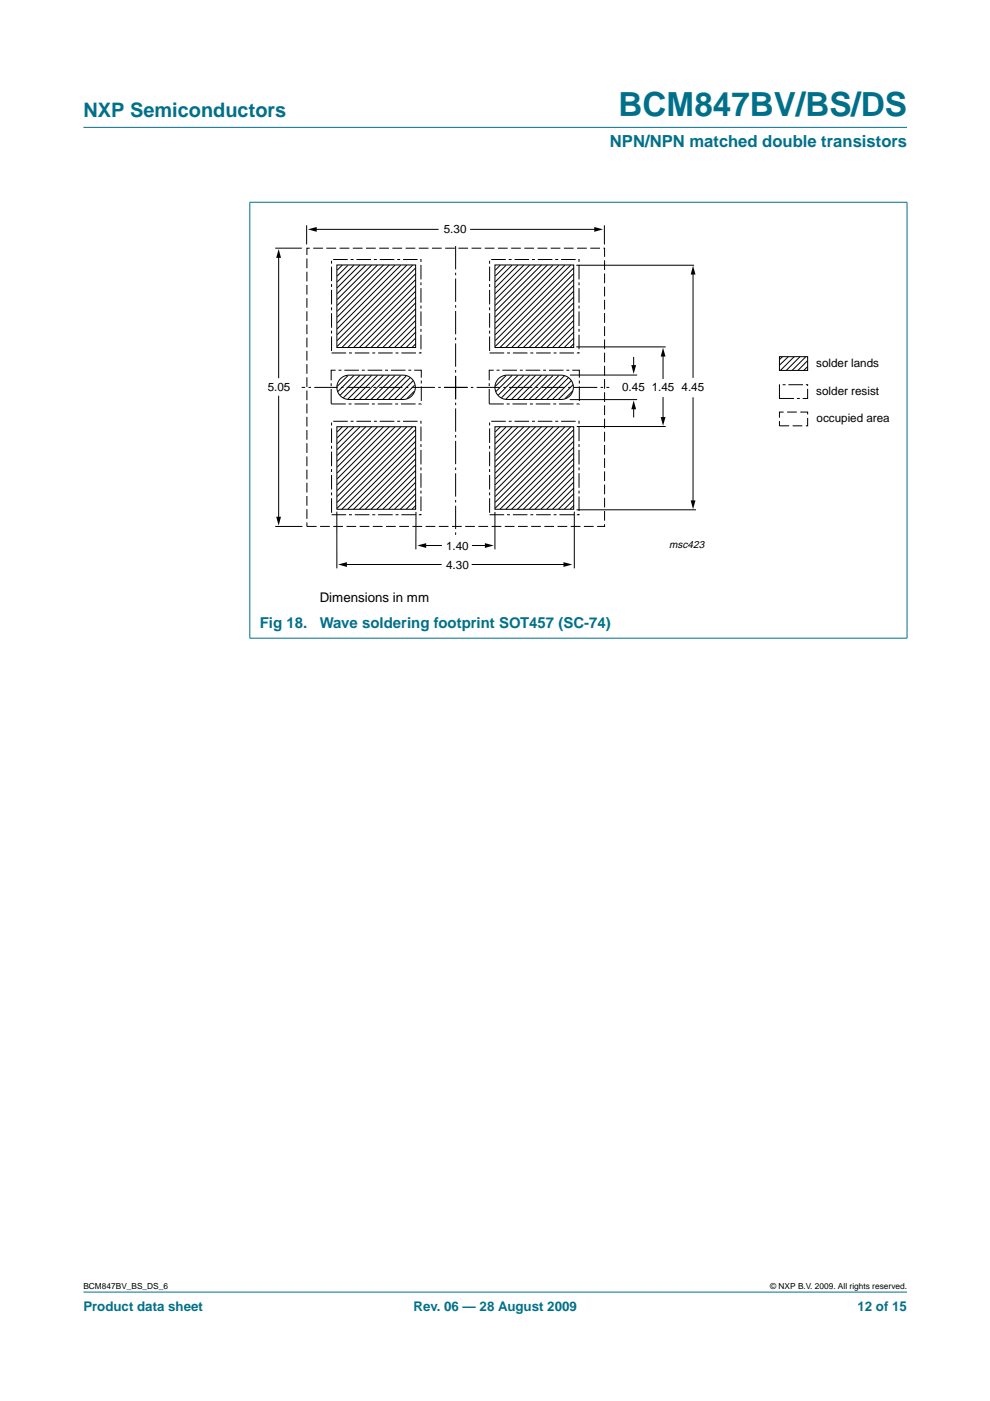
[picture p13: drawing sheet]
<svg xmlns="http://www.w3.org/2000/svg" width="210mm" height="297mm" viewBox="0 0 210 297" stroke-linecap="round" stroke-linejoin="round" font-family="sans-serif">
<defs><g id="words">
<text font-size="7.1" fill="#00708a" x="131.2" y="24.7">BCM847BV/BS/DS</text>
<text font-size="4.2" fill="#00708a" x="17.7" y="24.9">NXP Semiconductors</text>
<text font-size="3.5" fill="#00708a" x="129.3" y="31.1">NPN/NPN matched double transistors</text>
<g font-size="3.2" fill="#00708a">
<text x="55.1" y="133.2">Fig 18.</text>
<text x="67.8" y="133.2">Wave soldering footprint SOT457 (SC-74)</text>
</g>
<text font-size="2.8" x="67.8" y="127.7">Dimensions in mm</text>
<g font-size="2.8" fill="#00708a">
<text x="17.7" y="278">Product data sheet</text>
<text x="87.7" y="278">Rev. 06 — 28 August 2009</text>
<text x="181.8" y="278">12 of 15</text>
</g>
<g font-size="2.5">
<text x="94.1" y="49.5">5.30</text>
<text x="173.1" y="77.8">solder lands</text>
<text x="56.8" y="82.9">5.05</text>
<text x="131.9" y="82.9">0.45</text>
<text x="138.2" y="82.9">1.45 4.45</text>
<text x="173.1" y="83.8">solder resist</text>
<text x="173.1" y="89.5">occupied area</text>
<text x="94.6" y="116.6">1.40</text>
<text x="94.6" y="120.5">4.30</text>
</g>
<text font-size="2.2" x="141.9" y="116.3">msc423</text>
<g font-size="1.8">
<text x="17.7" y="273.4">BCM847BV_BS_DS_6</text>
<text x="163.3" y="273.4">© NXP B.V. 2009. All rights reserved.</text>
</g>
</g></defs>
<g fill="#00708a" stroke="#00708a" stroke-width=".21">
<path d="M17.7 273.9h174.6z"/>
<path d="M17.7 27h174.6z"/>
<path d="M53 42.9v92.4z"/>
<path d="M192.3 42.9v92.4z"/>
<path d="M52.9 42.9h139.5z"/>
<path d="M52.9 135.3h139.5z"/>
</g>
<g fill="none" stroke="#000" stroke-width=".21">
<path d="M58.4 52.6h5.6M59.1 54v26.2M65 47.8v4M66.3 48.6h26.7M71.4 56.2h16.7v17.5h-16.7zM72.6 56.2l-1.1 1.1M73.8 56.3l-2.3 2.2M75.1 56.2l-3.6 3.6M76.3 56.2l-4.8 4.8M77.5 56.2l-6 6.1M78.8 56.2l-7.3 7.3M80 56.2l-8.5 8.6"/>
<path d="M81.3 56.2l-9.8 9.8M82.6 56.2l-11.1 11M83.7 56.2l-12.2 12.3M85 56.2l-13.5 13.5M86.3 56.2l-14.8 14.8M87.5 56.2l-16 16M88.1 58.1l-15.6 15.6M88.1 59.3l-14.4 14.4M88.1 56.8l-16.6 16.7M99.7 48.6h27.1M104.9 56.2h16.7v17.5h-16.7zM106.1 56.2l-1.1 1.1"/>
<path d="M107.3 56.3l-2.3 2.2M108.6 56.2l-3.6 3.6M109.8 56.2l-4.8 4.8M111.1 56.2l-6.1 6.1M112.3 56.2l-7.3 7.3M113.5 56.2l-8.5 8.6M114.8 56.2l-9.8 9.8M116.1 56.2l-11.1 11M117.3 56.2l-12.3 12.3M118.5 56.2l-13.5 13.5M119.8 56.2l-14.8 14.8M121 56.2l-16 16"/>
<path d="M121.6 58.1l-15.6 15.6M121.6 59.3l-14.4 14.4M121.6 56.8l-16.6 16.7M122.2 56.2h25M128.1 47.8l.1 4M146.9 57.5v22.6M73.8 79.7l-2.3 2.2M75.1 79.6l-3.5 3.4M76.3 79.6l-4.2 4.2M77.5 79.6l-4.7 4.7M78.8 79.6l-5.1 5.1M80 79.6l-5 5"/>
<path d="M81.3 79.6l-5.1 5.1M82.6 79.6l-5.2 5.1M83.7 79.6l-5 5.1M85 79.6l-5.1 5.1M86.1 79.7l-4.9 5M88.1 66.7l-6.9 7M88.1 60.5l-13.1 13.2M88.1 68l-5.7 5.7M88.1 61.7l-11.9 12M88.1 69.2l-4.4 4.5M88.2 65.4l-8.3 8.3M88.2 64.2l-9.5 9.5"/>
<path d="M88.2 62.9l-10.8 10.8M88.2 72.9l-.8 .8M88.2 71.6l-2.1 2.1M88.2 70.4l-3.3 3.3M107.3 79.7l-2.3 2.2M108.6 79.6l-3.5 3.4M109.8 79.6l-4.2 4.2M111.1 79.6l-4.8 4.7M112.3 79.6l-5.1 5.1M113.5 79.6l-5 5M114.8 79.6l-5.1 5.1M116.1 79.6l-5.2 5.1"/>
<path d="M117.3 79.6l-5.1 5.1M118.5 79.6l-5.1 5.1M119.7 79.7l-5 5M120.8 79.5h14.3M121.6 66.7l-6.9 7M121.6 60.5l-13.1 13.2M121.6 68l-5.7 5.7M121.6 61.7l-11.9 12M121.6 69.2l-4.4 4.5M121.7 65.4l-8.3 8.3M121.7 64.2l-9.5 9.5M121.7 62.9l-10.7 10.8"/>
<path d="M121.7 72.9l-.8 .8M121.7 71.6l-2 2.1M121.7 70.4l-3.3 3.3M122.2 73.5h18.9M134.4 75.7v2.4M140.6 74.9v5.5M165.3 75.6h5.9v2.9h-5.9zM165.9 75.6l-.6 .6M167.2 75.6l-1.9 1.8M168.4 75.6l-2.9 2.9M169.6 75.6l-2.9 2.9M170.9 75.6l-3 2.9"/>
<path d="M171.2 77.7l-.8 .8M171.2 76.5l-2 2M59.1 83.9v26.4M71.4 90.5h16.7v17.5h-16.7zM72 80.5a2.57 2.57 0 0 1 2-1h11.5a2.58 2.58 0 0 1 2.6 2.6 2.58 2.58 0 0 1-2.6 2.6h-11.5a2.58 2.58 0 0 1-2.3-1.5 2.58 2.58 0 0 1 .3-2.7zM72.6 90.5l-1.1 1.1M73.8 90.6l-2.3 2.2M75.1 90.5l-3.6 3.6M76.3 90.5l-4.8 4.8M77.5 90.5l-6 6.1M78.8 90.5l-7.3 7.3M80 90.5l-8.5 8.6"/>
<path d="M81.3 90.5l-9.8 9.8M82.6 90.5l-11.1 11M83.7 90.5l-12.2 12.3M85 90.5l-13.5 13.5M86.3 90.5l-14.8 14.8M87 80.1l-4.6 4.5M87.5 90.5l-16 16M87.6 80.7l-4 4M87.8 83l-1.6 1.5M87.9 81.7l-3 2.9M88.1 92.4l-15.6 15.6M88.1 93.6l-14.4 14.4"/>
<path d="M88.1 94.8l-13.1 13.2M88.1 91.1l-16.6 16.6M88.1 96l-11.9 12M88.2 99.7l-8.3 8.3M88.2 98.5l-9.5 9.5M88.2 97.2l-10.8 10.8M104.9 90.5h16.7v17.5h-16.7zM105.5 80.5a2.57 2.57 0 0 1 2-1h11.5a2.58 2.58 0 0 1 2.6 2.6 2.58 2.58 0 0 1-2.6 2.6h-11.5a2.58 2.58 0 0 1-2.3-1.5 2.58 2.58 0 0 1 .3-2.7zM106.1 90.5l-1.1 1.1M107.3 90.6l-2.3 2.2M108.6 90.5l-3.6 3.6M109.8 90.5l-4.8 4.8"/>
<path d="M111.1 90.5l-6.1 6.1M112.3 90.5l-7.3 7.3M113.5 90.5l-8.5 8.6M114.8 90.5l-9.8 9.8M116.1 90.5l-11.1 11M117.3 90.5l-12.3 12.3M118.5 90.5l-13.5 13.5M119.8 90.5l-14.8 14.8M120.6 80l-4.7 4.7M120.8 84.7h14.3M121 90.5l-16 16M121.1 80.7l-4 4"/>
<path d="M121.5 82.9l-1.7 1.6M121.5 81.5l-3.1 3.2M121.6 92.4l-15.6 15.6M121.6 93.6l-14.4 14.4M121.6 94.8l-13.1 13.2M121.6 91.1l-16.6 16.6M121.6 96l-11.9 12M121.7 99.7l-8.3 8.3M121.7 98.5l-9.5 9.5M121.7 97.2l-10.7 10.8M122.3 90.4h18.8M134.4 86.1v2.4"/>
<path d="M140.6 84.2v4.9M146.9 84.2v22.6M58.4 111.6h5.7M71.4 108.5v12M72.7 119.7h20.9M88.1 101l-6.9 7M88.1 102.3l-5.7 5.7M88.1 103.5l-4.4 4.5M88.2 107.2l-.8 .8M88.2 105.9l-2.1 2.1M88.2 104.7l-3.3 3.3M88.2 108.5v8"/>
<path d="M89.5 115.7h4.2M100 119.7h20.4M100.1 115.7h3.5M104.9 108.5v8M121.6 101l-6.9 7M121.6 102.3l-5.7 5.7M121.6 103.5l-4.4 4.5M121.7 107.2l-.8 .8M121.7 105.9l-2 2.1M121.7 104.7l-3.3 3.3M121.8 108.5v12M122.2 108.1h25.4"/>
</g>
<path d="M70.3 55h19v19.8h-19zM103.8 55h19v19.8h-19zM70.2 78.5h19.1v7.1h-19.1zM103.7 78.5h19.1v7.1h-19.1zM70.3 89.3h19v19.8h-19zM103.8 89.3h19v19.8h-19zM165.3 81.6h5.9v2.9h-5.9z" fill="none" stroke="#000" stroke-width=".21" stroke-dasharray="3.1 .6 .6 .6" stroke-linecap="butt"/>
<path d="M65.1 52.6h63.1v59h-63.1zM165.3 87.4h5.9v2.9h-5.9z" fill="none" stroke="#000" stroke-width=".21" stroke-dasharray="2.1 .7" stroke-linecap="butt"/>
<g fill="#000">
<path d="M59.1 52.8l.5 1.9h-1zM65.3 48.6l1.8-.5v1zM126 48.1l1.9 .5-1.9 .5zM146.9 56.3l.6 1.9h-1.1zM133.9 77.4h1l-.5 1.9zM140.6 73.7l.5 1.9h-1zM134.4 84.9l.5 1.9h-1zM140.1 88.4h1l-.5 1.9zM58.6 109.6h1l-.5 1.8zM88.5 115.7l1.9-.5v1zM102.8 115.2l1.9 .5-1.9 .5zM146.4 106.1h1.1l-.6 1.9z"/>
<path d="M71.7 119.7l1.9-.5v1zM119.5 119.2l1.8 .5-1.8 .5z"/>
</g>
<path d="M96.6 79.7v33.7M94.2 82.1h35M96.6 84.6v-32.7M99.1 82.1h-35.1" fill="none" stroke="#000" stroke-width=".21" stroke-dasharray="4.9 .7 .5 .7" stroke-linecap="butt"/>
<use href="#words"/>
</svg>
